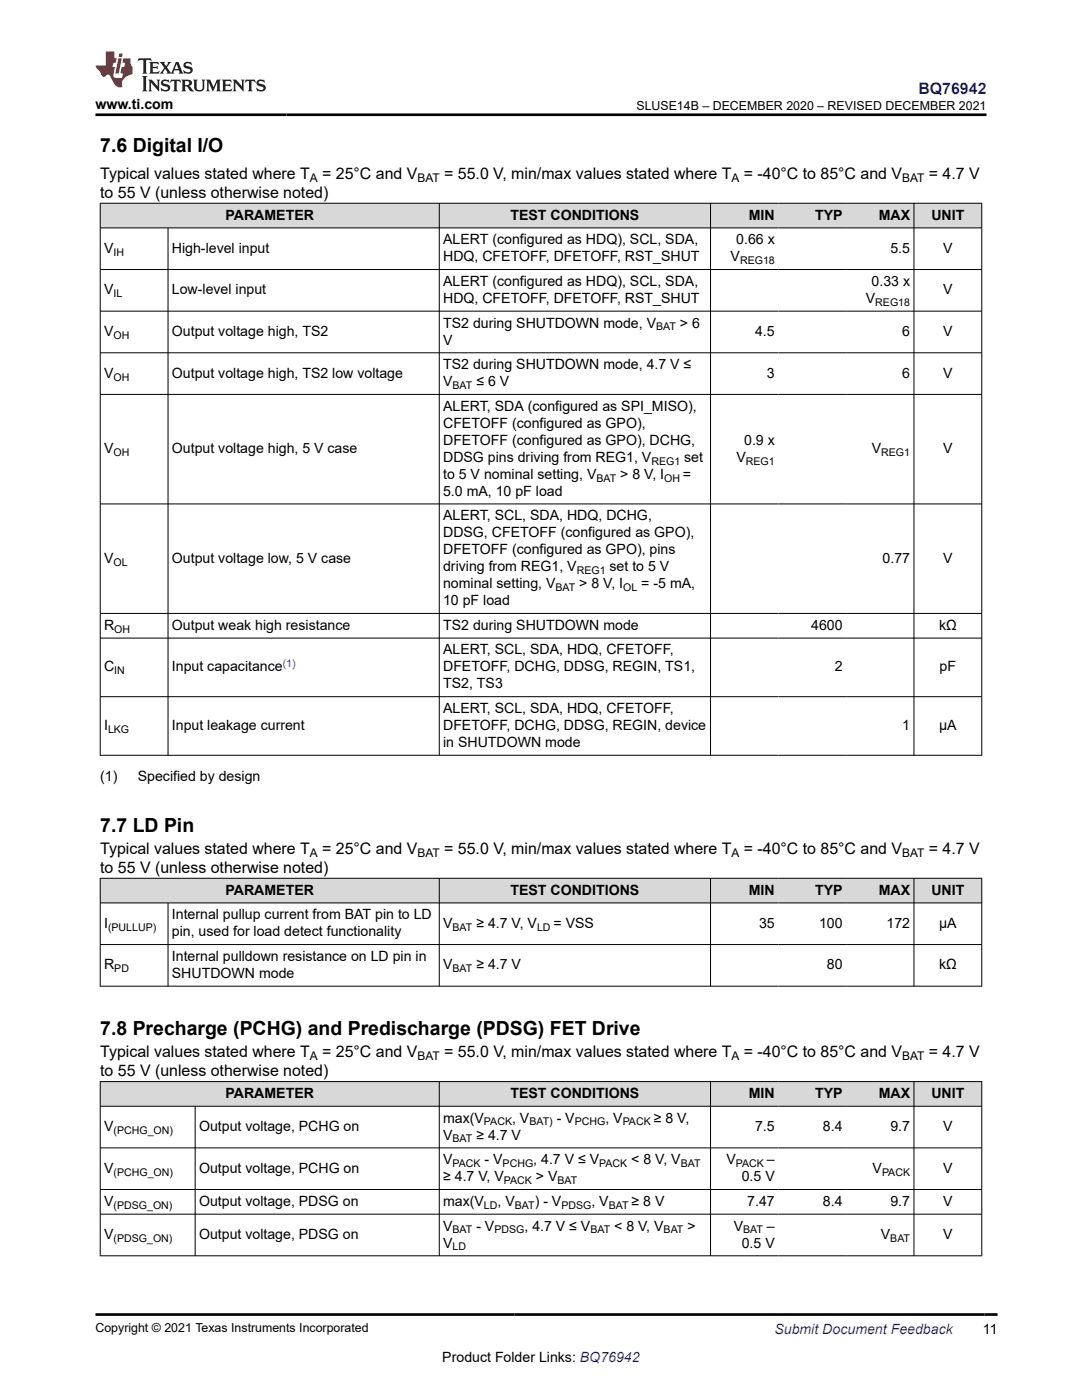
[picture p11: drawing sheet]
<svg xmlns="http://www.w3.org/2000/svg" width="216mm" height="279mm" viewBox="0 0 216 279" stroke-linecap="round" stroke-linejoin="round" font-family="sans-serif">
<defs><g id="words">
<g font-size="3.9">
<text x="20" y="30.3">7.6 Digital I/O</text>
<text x="20" y="166">7.7 LD Pin</text>
<text x="20" y="206.6">7.8 Precharge (PCHG) and Predischarge (PDSG) FET Drive</text>
</g>
<text font-size="3.2" fill="#00f" x="183.3" y="18.7">BQ76942</text>
<g font-size="3.2">
<text x="20" y="35.7">Typical values stated where T</text>
<text x="64.3" y="35.7">= 25°C and V</text>
<text x="88.6" y="35.7">= 55.0 V, min/max values stated where T</text>
<text x="148.4" y="35.7">= -40°C to 85°C and V</text>
<text x="185.3" y="35.7">= 4.7 V</text>
<text x="20" y="39.5">to 55 V (unless otherwise noted)</text>
<text x="20" y="170.4">Typical values stated where T</text>
<text x="64.3" y="170.4">= 25°C and V</text>
<text x="88.6" y="170.4">= 55.0 V, min/max values stated where T</text>
<text x="148.4" y="170.4">= -40°C to 85°C and V</text>
<text x="185.3" y="170.4">= 4.7 V</text>
<text x="20" y="174.2">to 55 V (unless otherwise noted)</text>
<text x="20" y="214.8">to 55 V (unless otherwise noted)</text>
<text x="20" y="211">Typical values stated where T</text>
<text x="64.3" y="211">= 25°C and V</text>
<text x="88.6" y="211">= 55.0 V, min/max values stated where T</text>
<text x="148.4" y="211">= -40°C to 85°C and V</text>
<text x="185.3" y="211">= 4.7 V</text>
</g>
<g font-size="2.8">
<text x="19.1" y="21.8">www.ti.com</text>
<text x="45" y="43.8">PARAMETER</text>
<text x="101.9" y="43.8">TEST CONDITIONS</text>
<text x="149.4" y="43.8">MIN</text>
<text x="162.6" y="43.8">TYP</text>
<text x="175.3" y="43.8">MAX</text>
<text x="185.8" y="43.8">UNIT</text>
<text x="20.8" y="50.4">V</text>
<text x="34.3" y="50.4">High-level input</text>
<text x="88.4" y="48.8">ALERT (configured as HDQ), SCL, SDA,</text>
<text x="88.4" y="52.1">HDQ, CFETOFF, DFETOFF, RST_SHUT</text>
<text x="145.8" y="52.1">V</text>
<text x="146.9" y="48.8">0.66 x</text>
<text x="177.7" y="50.4">5.5</text>
<text x="188.2" y="50.4">V</text>
<text x="20.8" y="58.8">V</text>
<text x="34.3" y="58.8">Low-level input</text>
<text x="88.4" y="57.1">ALERT (configured as HDQ), SCL, SDA,</text>
<text x="173.9" y="57.1">0.33 x</text>
<text x="188.2" y="58.8">V</text>
<text x="88.4" y="60.5">HDQ, CFETOFF, DFETOFF, RST_SHUT</text>
<text x="88.4" y="65.4">TS2 during SHUTDOWN mode, V</text>
<text x="135.7" y="65.4">&gt; 6</text>
<text x="172.8" y="60.5">V</text>
<text x="20.8" y="67.1">V</text>
<text x="34.3" y="67.1">Output voltage high, TS2</text>
<text x="88.4" y="68.8">V</text>
<text x="150.7" y="67.1">4.5</text>
<text x="180" y="67.1">6</text>
<text x="188.2" y="67.1">V</text>
<text x="20.8" y="75.4">V</text>
<text x="34.3" y="75.4">Output voltage high, TS2 low voltage</text>
<text x="88.4" y="73.7">TS2 during SHUTDOWN mode, 4.7 V ≤</text>
<text x="88.4" y="77.1">V</text>
<text x="95" y="77.1">≤ 6 V</text>
<text x="153" y="75.4">3</text>
<text x="180" y="75.4">6</text>
<text x="188.2" y="75.4">V</text>
<text x="88.4" y="82">ALERT, SDA (configured as SPI_MISO),</text>
<text x="88.4" y="85.4">CFETOFF (configured as GPO),</text>
<text x="88.4" y="88.8">DFETOFF (configured as GPO), DCHG,</text>
<text x="148.5" y="88.8">0.9 x</text>
<text x="20.8" y="90.5">V</text>
<text x="34.3" y="90.5">Output voltage high, 5 V case</text>
<text x="88.4" y="92.1">DDSG pins driving from REG1, V</text>
<text x="88.4" y="95.5">to 5 V nominal setting, V</text>
<text x="123.8" y="95.5">&gt; 8 V, I</text>
<text x="136.3" y="95.5">=</text>
<text x="136.5" y="92.1">set</text>
<text x="147" y="92.1">V</text>
<text x="174" y="90.5">V</text>
<text x="188.2" y="90.5">V</text>
<text x="88.4" y="98.9">5.0 mA, 10 pF load</text>
<text x="88.4" y="103.8">ALERT, SCL, SDA, HDQ, DCHG,</text>
<text x="88.4" y="107.2">DDSG, CFETOFF (configured as GPO),</text>
<text x="20.8" y="112.3">V</text>
<text x="34.3" y="112.3">Output voltage low, 5 V case</text>
<text x="88.4" y="110.6">DFETOFF (configured as GPO), pins</text>
<text x="176.1" y="112.3">0.77</text>
<text x="188.2" y="112.3">V</text>
<text x="88.4" y="114">driving from REG1, V</text>
<text x="88.4" y="117.4">nominal setting, V</text>
<text x="115.6" y="117.4">&gt; 8 V, I</text>
<text x="121.6" y="114">set to 5 V</text>
<text x="128" y="117.4">= -5 mA,</text>
<text x="20.8" y="125.7">R</text>
<text x="34.3" y="125.7">Output weak high resistance</text>
<text x="88.4" y="125.7">TS2 during SHUTDOWN mode</text>
<text x="88.4" y="120.8">10 pF load</text>
<text x="161.9" y="125.7">4600</text>
<text x="187.4" y="125.7">kΩ</text>
<text x="88.4" y="130.6">ALERT, SCL, SDA, HDQ, CFETOFF,</text>
<text x="20.8" y="134">C</text>
<text x="34.3" y="134">Input capacitance</text>
<text x="88.4" y="134">DFETOFF, DCHG, DDSG, REGIN, TS1,</text>
<text x="88.4" y="137.4">TS2, TS3</text>
<text x="166.6" y="134">2</text>
<text x="187.5" y="134">pF</text>
<text x="88.4" y="142.3">ALERT, SCL, SDA, HDQ, CFETOFF,</text>
<text x="20.8" y="145.7">I</text>
<text x="34.3" y="145.7">Input leakage current</text>
<text x="88.4" y="145.7">DFETOFF, DCHG, DDSG, REGIN, device</text>
<text x="88.4" y="149.1">in SHUTDOWN mode</text>
<text x="180" y="145.7">1</text>
<text x="187.4" y="145.7">µA</text>
<text x="20" y="155.9">(1)</text>
<text x="27.5" y="155.9">Specified by design</text>
<text x="45" y="178.6">PARAMETER</text>
<text x="101.9" y="178.6">TEST CONDITIONS</text>
<text x="149.4" y="178.6">MIN</text>
<text x="162.6" y="178.6">TYP</text>
<text x="175.3" y="178.6">MAX</text>
<text x="185.8" y="178.6">UNIT</text>
<text x="20.8" y="185.2">I</text>
<text x="34.3" y="183.5">Internal pullup current from BAT pin to LD</text>
<text x="88.4" y="185.2">V</text>
<text x="95" y="185.2">≥ 4.7 V, V</text>
<text x="110.5" y="185.2">= VSS</text>
<text x="151.5" y="185.2">35</text>
<text x="163.4" y="185.2">100</text>
<text x="176.9" y="185.2">172</text>
<text x="187.4" y="185.2">µA</text>
<text x="34.3" y="186.9">pin, used for load detect functionality</text>
<text x="34.3" y="191.8">Internal pulldown resistance on LD pin in</text>
<text x="20.8" y="193.5">R</text>
<text x="34.3" y="195.2">SHUTDOWN mode</text>
<text x="88.4" y="193.5">V</text>
<text x="95" y="193.5">≥ 4.7 V</text>
<text x="165" y="193.5">80</text>
<text x="187.4" y="193.5">kΩ</text>
<text x="45" y="219.1">PARAMETER</text>
<text x="101.9" y="219.1">TEST CONDITIONS</text>
<text x="149.4" y="219.1">MIN</text>
<text x="162.6" y="219.1">TYP</text>
<text x="175.3" y="219.1">MAX</text>
<text x="185.8" y="219.1">UNIT</text>
<text x="20.8" y="225.7">V</text>
<text x="39.7" y="225.7">Output voltage, PCHG on</text>
<text x="88.4" y="224.1">max(V</text>
<text x="88.4" y="227.4">V</text>
<text x="95" y="227.4">≥ 4.7 V</text>
<text x="102.2" y="224.1">, V</text>
<text x="111.1" y="224.1">- V</text>
<text x="120.8" y="224.1">, V</text>
<text x="130.4" y="224.1">≥ 8 V,</text>
<text x="150.7" y="225.7">7.5</text>
<text x="164.2" y="225.7">8.4</text>
<text x="177.7" y="225.7">9.7</text>
<text x="188.2" y="225.7">V</text>
<text x="88.4" y="232.4">V</text>
<text x="96.7" y="232.4">- V</text>
<text x="106.4" y="232.4">, 4.7 V ≤ V</text>
<text x="126" y="232.4">&lt; 8 V, V</text>
<text x="145" y="232.4">V</text>
<text x="153" y="232.4">–</text>
<text x="20.8" y="234.1">V</text>
<text x="39.7" y="234.1">Output voltage, PCHG on</text>
<text x="88.4" y="235.7">≥ 4.7 V, V</text>
<text x="106.9" y="235.7">&gt; V</text>
<text x="148" y="235.7">0.5 V</text>
<text x="174.1" y="234.1">V</text>
<text x="188.2" y="234.1">V</text>
<text x="20.8" y="240.7">V</text>
<text x="39.7" y="240.7">Output voltage, PDSG on</text>
<text x="88.4" y="240.7">max(V</text>
<text x="88.4" y="245.6">V</text>
<text x="95" y="245.6">- V</text>
<text x="99.3" y="240.7">, V</text>
<text x="104.7" y="245.6">, 4.7 V ≤ V</text>
<text x="106.7" y="240.7">) - V</text>
<text x="118" y="240.7">, V</text>
<text x="122.6" y="245.6">&lt; 8 V, V</text>
<text x="126" y="240.7">≥ 8 V</text>
<text x="137.2" y="245.6">&gt;</text>
<text x="146.4" y="245.6">V</text>
<text x="149.1" y="240.7">7.47</text>
<text x="153" y="245.6">–</text>
<text x="164.2" y="240.7">8.4</text>
<text x="177.7" y="240.7">9.7</text>
<text x="188.2" y="240.7">V</text>
<text x="20.8" y="247.3">V</text>
<text x="39.7" y="247.3">Output voltage, PDSG on</text>
<text x="88.4" y="249">V</text>
<text x="148" y="249">0.5 V</text>
<text x="175.8" y="247.3">V</text>
<text x="188.2" y="247.3">V</text>
<text x="196.1" y="266.1">11</text>
<text x="88.3" y="271.7">Product Folder Links: BQ76942</text>
</g>
<text font-size="2.8" fill="#00f" x="154.5" y="266.2">Submit Document Feedback</text>
<g font-size="2.5">
<text x="127" y="21.9">SLUSE14B – DECEMBER 2020 – REVISED DECEMBER 2021</text>
<text x="19.1" y="265.9">Copyright © 2021 Texas Instruments Incorporated</text>
</g>
<g font-size="2.4">
<text x="61.8" y="36.3">A</text>
<text x="83.3" y="36.3">BAT</text>
<text x="146" y="36.3">A</text>
<text x="180" y="36.3">BAT</text>
<text x="61.8" y="171.1">A</text>
<text x="83.3" y="171.1">BAT</text>
<text x="146" y="171.1">A</text>
<text x="180" y="171.1">BAT</text>
<text x="61.8" y="211.6">A</text>
<text x="83.3" y="211.6">BAT</text>
<text x="146" y="211.6">A</text>
<text x="180" y="211.6">BAT</text>
</g>
<g font-size="2.1">
<text x="22.6" y="51">IH</text>
<text x="147.7" y="52.7">REG18</text>
<text x="22.6" y="59.3">IL</text>
<text x="130.9" y="65.9">BAT</text>
<text x="174.7" y="61">REG18</text>
<text x="22.6" y="67.6">OH</text>
<text x="22.6" y="75.9">OH</text>
<text x="90.3" y="77.6">BAT</text>
<text x="22.6" y="91">OH</text>
<text x="130" y="92.7">REG1</text>
<text x="148.8" y="92.7">REG1</text>
<text x="175.8" y="91">REG1</text>
<text x="119" y="96.1">BAT</text>
<text x="132.5" y="96.1">OH</text>
<text x="22.6" y="112.9">OL</text>
<text x="110.9" y="118">BAT</text>
<text x="115.1" y="114.6">REG1</text>
<text x="124.4" y="118">OL</text>
<text x="22.8" y="126.3">OH</text>
<text x="22.8" y="134.6">IN</text>
<text x="21.6" y="146.3">LKG</text>
<text x="21.6" y="185.7">(PULLUP)</text>
<text x="90.3" y="185.7">BAT</text>
<text x="107.2" y="185.7">LD</text>
<text x="22.8" y="194">PD</text>
<text x="90.3" y="194">BAT</text>
<text x="22.6" y="226.3">(PCHG_ON)</text>
<text x="96.6" y="224.6">PACK</text>
<text x="105.6" y="224.6">BAT)</text>
<text x="114.7" y="224.6">PCHG</text>
<text x="124.3" y="224.6">PACK</text>
<text x="90.3" y="232.9">PACK</text>
<text x="90.3" y="228">BAT</text>
<text x="100.3" y="232.9">PCHG</text>
<text x="119.6" y="232.9">PACK</text>
<text x="135.8" y="232.9">BAT</text>
<text x="146.8" y="232.9">PACK</text>
<text x="22.6" y="234.6">(PCHG_ON)</text>
<text x="100.5" y="236.3">PACK</text>
<text x="111.2" y="236.3">BAT</text>
<text x="176" y="234.6">PACK</text>
<text x="22.6" y="241.2">(PDSG_ON)</text>
<text x="96.6" y="241.2">LD</text>
<text x="102.7" y="241.2">BAT</text>
<text x="112" y="241.2">PDSG</text>
<text x="121.5" y="241.2">BAT</text>
<text x="22.6" y="247.8">(PDSG_ON)</text>
<text x="90.3" y="249.5">LD</text>
<text x="90.3" y="246.2">BAT</text>
<text x="98.7" y="246.2">PDSG</text>
<text x="117.8" y="246.2">BAT</text>
<text x="132.4" y="246.2">BAT</text>
<text x="148.3" y="246.2">BAT</text>
<text x="177.6" y="247.8">BAT</text>
</g>
<text font-size="2.1" fill="#00f" x="56.4" y="133.1">(1)</text>
</g></defs>
<g fill="#d8d8d8">
<path d="M20 40.6h175.9v4.9h-175.9z" fill-rule="evenodd"/>
<path d="M20.1 40.6h67.5v4.8h-67.5z" fill-rule="evenodd"/>
<path d="M87.7 40.6h54v4.8h-54z" fill-rule="evenodd"/>
<path d="M141.8 40.6h13.5v4.8h-13.5z" fill-rule="evenodd"/>
<path d="M155.3 40.6h13.5v4.8h-13.5z" fill-rule="evenodd"/>
<path d="M168.8 40.6h13.5v4.8h-13.5z" fill-rule="evenodd"/>
<path d="M182.4 40.6h13.4v4.8h-13.4z" fill-rule="evenodd"/>
</g>
<g fill="none" stroke="#000" stroke-width=".2">
<path d="M19.9 40.6h176.1M19.9 45.5h176.1M19.9 53.8h176.1M20 40.5v110.3M33.5 45.5v105.3M87.7 40.5v110.3M141.8 40.5v110.3M182.4 40.5v110.3M195.9 40.5v110.3M19.9 62.1h176.1M19.9 70.4h176.1M19.9 78.7h176.1"/>
<path d="M19.9 100.6h176.1M19.9 122.4h176.1M19.9 127.3h176.1M19.9 139h176.1M19.9 150.7h176.1"/>
</g>
<g fill="#d8d8d8">
<path d="M20 175.3h175.9v4.9h-175.9z" fill-rule="evenodd"/>
<path d="M20.1 175.3h67.5v4.8h-67.5z" fill-rule="evenodd"/>
<path d="M87.7 175.3h54v4.8h-54z" fill-rule="evenodd"/>
<path d="M141.8 175.3h13.5v4.8h-13.5z" fill-rule="evenodd"/>
<path d="M155.3 175.3h13.5v4.8h-13.5z" fill-rule="evenodd"/>
<path d="M168.8 175.3h13.5v4.8h-13.5z" fill-rule="evenodd"/>
<path d="M182.4 175.3h13.4v4.8h-13.4z" fill-rule="evenodd"/>
</g>
<path d="M19.9 175.3h176.1M20 175.2v21.7M87.7 175.2v21.7M141.8 175.2v21.7M182.4 175.2v21.7M195.9 175.2v21.7M19.9 180.2h176.1M19.9 188.5h176.1M19.9 196.8h176.1M33.5 180.2v16.7" fill="none" stroke="#000" stroke-width=".2"/>
<g fill="#d8d8d8">
<path d="M20 215.9h175.9v4.9h-175.9z" fill-rule="evenodd"/>
<path d="M20.1 215.9h67.5v4.8h-67.5z" fill-rule="evenodd"/>
<path d="M87.7 215.9h54v4.8h-54z" fill-rule="evenodd"/>
<path d="M141.8 215.9h13.5v4.8h-13.5z" fill-rule="evenodd"/>
<path d="M155.3 215.9h13.5v4.8h-13.5z" fill-rule="evenodd"/>
<path d="M168.8 215.9h13.5v4.8h-13.5z" fill-rule="evenodd"/>
<path d="M182.4 215.9h13.4v4.8h-13.4z" fill-rule="evenodd"/>
</g>
<path d="M19.9 215.9h176.1M20 215.8v34.9M87.7 215.8v34.9M141.8 215.8v34.9M182.4 215.8v34.9M195.9 215.8v34.9M19.9 220.8h176.1M19.9 229.1h176.1M19.9 237.4h176.1M38.9 220.8v29.9M19.9 242.3h176.1M19.9 250.6h176.1" fill="none" stroke="#000" stroke-width=".2"/>
<path d="M27.7 11.6l-.2 .6 .5-.2h.6v.1v2.2l-.2 .4h1l-.2-.4v-2.2v-.1h.5l.5 .2-.1-.6zM29.8 12.4l.2 .3v1.6l-.2 .4h1.9l.1-.6a1.08 1.08 0 0 1-1.3 .2v-.7h.6l.4 .2v-.7l-.4 .2h-.6v-.5l.2-.2a1 1 0 0 1 1 .3l-.1-.5zM31.8 12.4l1 1.1-1 1.2h.9l-.2-.2 .4-.8 .5 .8-.2 .2h1.6l-.2-.2 .1-.5h1l.1 .5-.1 .2h.9l-.2-.4-.8-1.9h-.5l-1 2.1-.8-1.1 .9-1h-.8l.2 .2-.5 .6-.3-.6 .1-.2zM35.2 12.8l.4 1h-.8zM36.8 12.5a.65 .65 0 0 0-.2 .7 .65 .65 0 0 0 .6 .5l.7 .1 .1 .3a.79 .79 0 0 1-.7 .4 .79 .79 0 0 1-.7-.5l.1 .7 .2-.1a.93 .93 0 0 0 1.1 0 .93 .93 0 0 0 .4-.9 1.46 1.46 0 0 0-1.2-.6l-.1-.3a1.09 1.09 0 0 1 1.2 .2l-.2-.6-.1 .1-.6-.2zM28.4 15.2l.2 .4v2.2l-.2 .4h1l-.2-.4v-2.2l.2-.4zM29.6 15.9l.2 .4v1.5l-.2 .4h.8l-.3-.4v-1.3l1.7 1.8v-2l.2-.4h-.8l.2 .2 .1 1.1-1.2-1.3zM32.3 16a.65 .65 0 0 0-.2 .8 .65 .65 0 0 0 .7 .4l.6 .2 .1 .2a.79 .79 0 0 1-.7 .4 .79 .79 0 0 1-.7-.5l.1 .7 .2-.1a.93 .93 0 0 0 1.1 .1 .93 .93 0 0 0 .4-1 1.46 1.46 0 0 0-1.2-.5l-.1-.4a1.09 1.09 0 0 1 1.2 .2l-.2-.6-.1 .1-.6-.1zM34.1 15.9l-.1 .6a.63 .63 0 0 1 .7-.3l.1 1.6-.3 .4h1l-.2-.4v-1.6a.66 .66 0 0 1 .8 .3l-.1-.6zM36.2 15.9l.2 .4v1.5l-.2 .4h.9l-.2-.2v-.7h.5l.1 .2a.79 .79 0 0 0 1.2 .6l-1-.9a.61 .61 0 0 0 .6-.6 .61 .61 0 0 0-.5-.7zM36.9 16.2h.2a.47 .47 0 0 1 .5 .1 .47 .47 0 0 1 .1 .5l-.2 .1-.6 .1zM38.5 15.9l.2 .2a2.27 2.27 0 0 0 .4 2 1.04 1.04 0 0 0 1.7-.7v-1.3l.2-.2h-.8l.2 .4v1.1a.6 .6 0 0 1-.6 .6 .6 .6 0 0 1-.6-.6v-1.1l.3-.4zM41.1 15.9l.2 .4v1.5l-.2 .4h.7l-.2-.4v-1.4l.9 1.9 .8-1.9v1.4l-.2 .4h1l-.3-.4v-1.5l.3-.4h-.8l-.7 1.5-.7-1.5zM44.3 15.9l.2 .4v1.5l-.2 .4h1.9l.1-.6a1.09 1.09 0 0 1-1.3 .2v-.7h.6l.4 .2v-.6l-.4 .2h-.6v-.6l.2-.1a1.01 1.01 0 0 1 1 .3l-.1-.6zM46.4 15.9l.3 .4v1.5l-.3 .4h.8l-.2-.4v-1.3l1.6 1.8v-2l.2-.4h-.7l.2 .2v1.1l-1.2-1.3zM49 15.9l-.1 .6a.63 .63 0 0 1 .8-.3v1.6l-.3 .4h1l-.2-.4v-1.6a.66 .66 0 0 1 .8 .3l-.1-.6zM51.4 16a.65 .65 0 0 0-.2 .8 .65 .65 0 0 0 .6 .4l.6 .2 .2 .2a.79 .79 0 0 1-.8 .4 .79 .79 0 0 1-.6-.5l.1 .7 .2-.1a.93 .93 0 0 0 1 .1 .93 .93 0 0 0 .5-1 1.46 1.46 0 0 0-1.3-.5l-.1-.4a1.09 1.09 0 0 1 1.3 .2l-.2-.6-.2 .1-.5-.1z" fill="#231f20"/>
<path d="M21.1 10.3v2.7h-2.1l.1 .4 .9 1a.95 .95 0 0 0 .9 .9 .59 .59 0 0 1 .6-.4 .59 .59 0 0 1 .5 .3l.4 .8a1.59 1.59 0 0 0 2.1 1.4 1.61 1.61 0 0 1 1-2.3l1-.3-.1-1.5a1.59 1.59 0 0 1-.4-1.7h-1.4l-.2 .9h.5l-.1 .9h-.5l-.2 .9v.3l.4 .1-.2 .9h-.6a.73 .73 0 0 1-1.1-.7l.3-1.5h-.5l.2-.9h.5l.2-.9h-.5v-1.3zM23.6 11.6l-.6 3.1h.7l.6-3.1zM23.8 10.7l-.1 .6h.7l.1-.6z" fill="#ed1c24"/>
<path d="M19.1 22.9h177.8M19.1 262.3h179.9" fill="none" stroke="#000" stroke-width=".53"/>
<use href="#words"/>
</svg>
